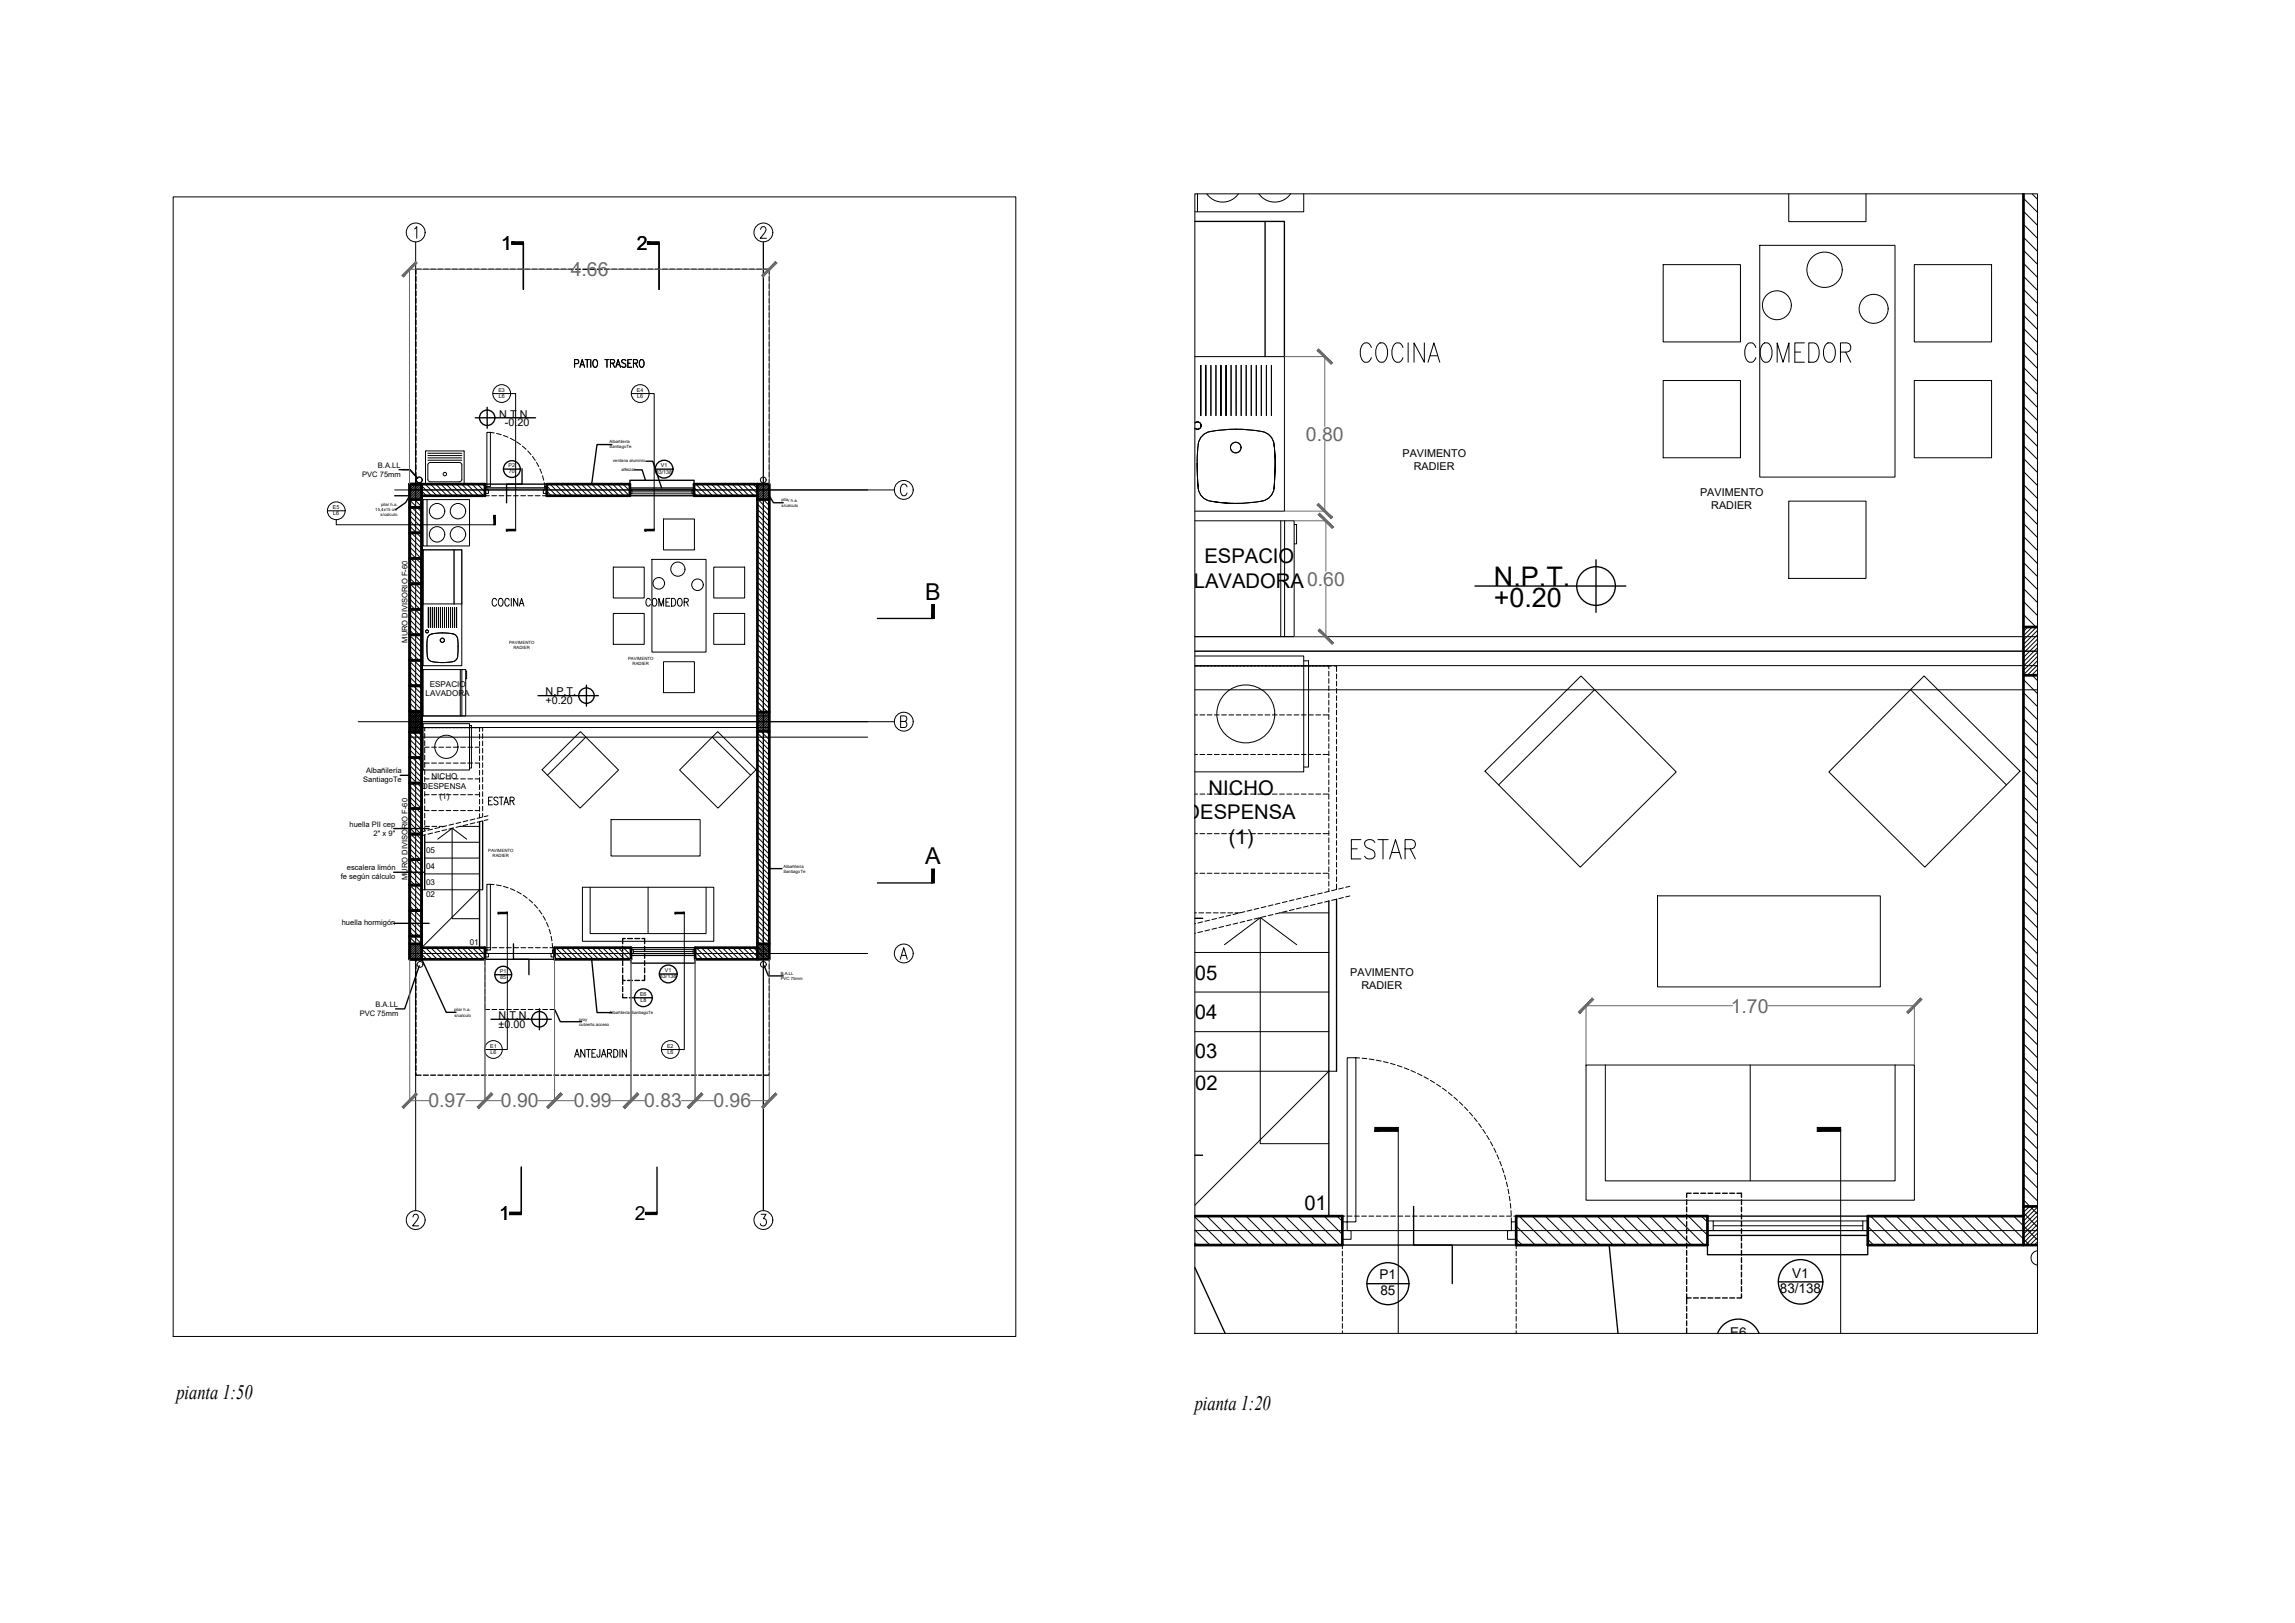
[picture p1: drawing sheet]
<svg xmlns="http://www.w3.org/2000/svg" width="594mm" height="420mm" viewBox="0 0 594 420" stroke-linecap="round" stroke-linejoin="round" font-family="sans-serif">
<defs><g id="words">
<g font-size="8.8">
<text x="351" y="94.9">COCINA</text>
<text x="450.5" y="94.9">COMEDOR</text>
<text x="348.5" y="223.7">ESTAR</text>
</g>
<g font-size="7">
<text x="386.7" y="151.6">N.P.T.</text>
<text x="386.6" y="157.2">+0.20</text>
</g>
<g font-size="6">
<text x="239.5" y="155.2">B</text>
<text x="239.5" y="223.7">A</text>
</g>
<g font-size="5.3">
<text x="45.7" y="362.2">pianta 1:50</text>
<text x="309.3" y="365">pianta 1:20</text>
</g>
<g font-size="5.2">
<text x="311.8" y="145.9">ESPACIO</text>
<text x="309" y="152.2">LAVADORA0.60</text>
<text x="312.9" y="205.7">NICHO</text>
<text x="306.9" y="212.1">DESPENSA</text>
<text x="318.1" y="218.4">(1)</text>
<text x="309.3" y="253.6">05</text>
<text x="309.3" y="263.9">04</text>
<text x="309.3" y="274">03</text>
<text x="309.4" y="282.1">02</text>
<text x="337.6" y="313.3">01</text>
</g>
<g font-size="5">
<text x="129.7" y="64.7">1</text>
<text x="164.9" y="64.7">2</text>
<text x="129.2" y="315.9">1</text>
<text x="164.3" y="315.9">2</text>
</g>
<g font-size="5" fill="#696969">
<text x="147.8" y="71.5">4.66</text>
<text x="338.1" y="114.1">0.80</text>
<text x="448" y="262.1">1.70</text>
<text x="110.9" y="286.7">0.97</text>
<text x="129.7" y="286.7">0.90</text>
<text x="148.5" y="286.7">0.99</text>
<text x="166.7" y="286.7">0.83</text>
<text x="184.7" y="286.7">0.96</text>
</g>
<text font-size="4.9" x="165.8" y="158">COMEDOR</text>
<g font-size="3.5">
<text x="357.1" y="331.2">P1</text>
<text x="357.3" y="335.1">85</text>
<text x="460.7" y="334.6">83/138</text>
<text x="463.9" y="330.7">V1</text>
<text x="447.8" y="346.1">E6</text>
</g>
<g font-size="2.8">
<text x="129.3" y="108.1">N.T.N.</text>
<text x="130.7" y="110.4">-0.20</text>
<text x="363" y="118.3">PAVIMENTO</text>
<text x="365.9" y="121.6">RADIER</text>
<text x="440.1" y="128.5">PAVIMENTO</text>
<text x="443" y="131.8">RADIER</text>
<text x="141.2" y="182.3">+0.20</text>
<text x="141.2" y="180">N.P.T.</text>
<text x="349.5" y="252.7">PAVIMENTO</text>
<text x="352.4" y="256.1">RADIER</text>
<text x="129.1" y="263.8">N.T.N.</text>
<text x="129" y="266.1">±0.00</text>
</g>
<g font-size="2.1">
<text x="111.2" y="177.8">ESPACIO</text>
<text x="110.2" y="180.3">LAVADORA</text>
<text x="111.7" y="201.7">NICHO</text>
<text x="109.3" y="204.2">DESPENSA</text>
<text x="113.8" y="206.8">(1)</text>
<text x="110.3" y="220.9">05</text>
<text x="110.3" y="225">04</text>
<text x="110.3" y="229">03</text>
<text x="110.3" y="232.3">02</text>
<text x="121.6" y="244.7">01</text>
</g>
<g font-size="2">
<text x="93.8" y="123.4">PVC 75mm</text>
<text x="97.8" y="121.1">B.A.LL</text>
<text x="105.5" y="166.4" transform="rotate(-90 105.5 166.4)">MURO DIVISORIO F-60</text>
<text x="94" y="202.4">SantiagoTe</text>
<text x="94.8" y="200">Albañilería</text>
<text x="90.5" y="214">huella PII cep</text>
<text x="96.7" y="216.4">2&quot; x 9&quot;</text>
<text x="88.2" y="227.5">fe según cálculo</text>
<text x="89.8" y="225.1">escalera limón</text>
<text x="105.5" y="227.8" transform="rotate(-90 105.5 227.8)">MURO DIVISORIO F-60</text>
<text x="88.5" y="239.5">huella hormigón</text>
<text x="93.1" y="263">PVC 75mm</text>
<text x="97.2" y="260.7">B.A.LL</text>
</g>
<g font-size="1.4">
<text x="129" y="101.4">E3</text>
<text x="164.9" y="101.4">E4</text>
<text x="129.1" y="103">L6</text>
<text x="164.9" y="103">L6</text>
<text x="131.7" y="121">P2</text>
<text x="131.7" y="122.6">70</text>
<text x="169.8" y="122.6">83/138</text>
<text x="171" y="121">V1</text>
<text x="86.2" y="131.8">E5</text>
<text x="86.3" y="133.4">L6</text>
<text x="129.4" y="251.9">P1</text>
<text x="172.1" y="251.7">V1</text>
<text x="129.5" y="253.5">85</text>
<text x="165.7" y="257.9">E6</text>
<text x="170.8" y="253.3">83/138</text>
<text x="165.8" y="259.4">L8</text>
<text x="126.9" y="271.3">E1</text>
<text x="126.9" y="272.8">L6</text>
<text x="172.7" y="271.3">E2</text>
<text x="172.7" y="272.8">L6</text>
</g>
<g font-size="1.1">
<text x="157.8" y="116">SantiagoTe</text>
<text x="157.8" y="114.7">Albañilería</text>
<text x="158.6" y="119.5">ventana aluminio</text>
<text x="160.8" y="121.8">alfeizar</text>
<text x="98.7" y="130.9">pilar h.a.</text>
<text x="202.3" y="129.8">pilar h.a.</text>
<text x="202.3" y="131.2">s/calculo</text>
<text x="97.1" y="132.2">15,4x15 cm</text>
<text x="98.5" y="133.6">s/calculo</text>
<text x="131.8" y="166.7">PAVIMENTO</text>
<text x="132.9" y="168.1">RADIER</text>
<text x="162.6" y="170.8">PAVIMENTO</text>
<text x="163.7" y="172.1">RADIER</text>
<text x="126.4" y="220.5">PAVIMENTO</text>
<text x="127.5" y="221.8">RADIER</text>
<text x="202.8" y="225.9">SantiagoTe</text>
<text x="202.8" y="224.6">Albañilería</text>
<text x="202.1" y="252.4">B.A.LL</text>
<text x="202.1" y="253.7">PVC 75mm</text>
<text x="117.6" y="261.8">pilar h.a.</text>
<text x="117.6" y="263.2">s/calculo</text>
<text x="157.8" y="262.4">Albañilería SantiagoTe</text>
<text x="149.9" y="264.2">proy</text>
<text x="149.9" y="265.6">cubierta acceso</text>
</g>
</g></defs>
<!-- layer: A-ANNO-SYMB -->
<g fill="none" stroke="#000" stroke-width=".26">
<path d="M107.6 62.6v250.8M197.6 62.5v250.8M102.2 126.8h129.3M309.3 168.6h218.1M309.3 172.3h218.1M309.3 178.6h218.1M309.3 164.8h218.1M92.7 186.8h138.8M106.1 188.3h93M106.1 190.8h118.5M106.1 185.3h93M106.1 246.8h118.5"/>
<path d="M309.3 318.6h218.1"/>
<circle cx="107.6" cy="60.2" r="2.44"/>
<circle cx="197.6" cy="60.2" r="2.44"/>
<circle cx="233.9" cy="126.8" r="2.44"/>
<circle cx="233.9" cy="186.8" r="2.44"/>
<circle cx="233.9" cy="246.8" r="2.44"/>
<circle cx="107.6" cy="315.8" r="2.44"/>
<circle cx="197.6" cy="315.8" r="2.44"/>
</g>
<!-- layer: A-WALL-FULL -->
<g fill="none" stroke="#000" stroke-width=".7">
<path d="M523.8 50.2v272.1h3.6M106.1 125.3h3v123h-3zM106.1 131.3h3M106.1 137.9h3M106.1 129.3h3M109.1 125.3h16.4v3h-16.4M141.5 125.3h21.6v3h-21.6zM196.1 125.3h3v123h-3zM196.1 125.3h-16.4v3h16.4M196.1 129.3h3M106.1 157.7h3M106.1 151.1h3"/>
<path d="M106.1 144.5h3M106.1 177.5h3M106.1 170.9h3M106.1 164.3h3M523.8 162.3h3.6M523.8 174.8h3.6M106.1 184.1h3M106.1 189.5h3M106.1 196.1h3M196.1 184.3h3M196.1 189.3h3M106.1 202.7h3"/>
<path d="M106.1 209.3h3M106.1 215.9h3M106.1 222.5h3M106.1 229.1h3M106.1 235.7h3M106.1 242.3h3M106.1 244.3h3M109.1 245.3h16.4v3h-16.4M143.5 245.3h19.8v3h-19.8zM196.1 245.3h-16.2v3h16.2M196.1 244.3h3M309.3 314.8h38.2v7.5h-38.2"/>
<path d="M392.5 314.8h49.5v7.5h-49.5zM523.8 314.8h-40.3v7.5h40.3M523.8 312.3h3.6"/>
</g>
<!-- layer: A-WALL-FULL-EXTR -->
<path d="M102.2 128.3h3.9" fill="none" stroke="#000" stroke-width=".35"/>
<!-- layer: A-FURN -->
<g fill="none" stroke="#000" stroke-width=".26">
<path d="M310 50.2v4.6M312.4 50.2a5 5 0 0 0 8.2 0M325.9 50.2a5 5 0 0 0 8.2 0M337.5 50.2v4.6h-28.2M463 50.2v7.2h20v-7.2M430.5 68.5h20v20h-20zM455.5 63.5h35v60h-35zM495.5 68.5h20v20h-20zM309.3 92.3h23.2v40h-23.2M310.8 94.6v13v-13M312.1 94.6v13v-13M313.5 94.6v13"/>
<path d="M314.8 94.6v13M316.1 94.6v13v-13M317.4 94.6v13v-13M318.7 94.6v13M320 94.6v13M321.3 94.6v13M322.6 94.6v13M323.9 94.6v13M325.2 94.6v13M326.5 94.6v13M327.8 94.6v13M329.1 94.6v13v-13"/>
<path d="M430.5 98.5h20v20h-20zM495.5 98.5h20v20h-20zM110.2 116.8h9.9v8.5h-9.9zM110.8 117.9h8.7M110.8 117.3h8.7M110.8 118.5h8.7M110.8 119.1h8.7M309.9 119.7l.3 6.8zM329.8 114.9l.3 4.8zM329.8 114.9a3.9 3.9 0 0 0-3.9-3.3 35.8 35.8 0 0 0-13.3 .3 4.2 4.2 0 0 0-2.6 4.4l-.1 3.4M330.1 119.7l-.3 6.8zM109.5 129.3h12v12h-12z"/>
<path d="M110.5 129.3v12M110.8 120.3v3.8M110.8 120.3l.1-.4 .5-.2 7.8 .1 .4 .5-.1 3.8-.1 .5-.4 .1M110.8 124.1l.1 .5 .5 .1M111.4 124.7h7.6M171.8 134.4h8v8h-8zM309.3 134.8h25.7v30h-25.7M310.2 126.5a3.8 3.8 0 0 0 3 3.2M313.2 129.7l2.7 .4 4.1 .2-4.1-.2zM329.8 126.5a3.9 3.9 0 0 1-3.9 3.3l-5.9 .5M331.5 134.8v30M332.5 134.8v30"/>
<path d="M335 135.8h.6v5h-.6M463 129.7h20v20h-20zM109.5 156.3h10v16h-10zM110.9 157.2v5.2v-5.2M111.4 157.2v5.2v-5.2M111.9 157.2v5.2M112.4 157.2v5.2M113 157.2v5.2v-5.2M113.5 157.2v5.2v-5.2M114 157.2v5.2M114.5 157.2v5.2M115.1 157.2v5.2"/>
<path d="M115.6 157.2v5.2M116.1 157.2v5.2M116.6 157.2v5.2M117.1 157.2l.1 5.2M117.7 157.2v5.2M118.2 157.2v5.2v-5.2M158.8 158.8h8v8h-8zM158.8 146.8h8v8h-8zM168.8 144.8h14v24h-14zM184.8 158.8h8v8h-8zM184.8 146.8h8v8h-8zM109.5 173.3h11.1v12h-11.1z"/>
<path d="M110.5 167.3a4.1 4.1 0 0 1 .7-2.9 10.3 10.3 0 0 1 6.7 0 4.8 4.8 0 0 1 .7 3.4l-.1 1.1a2.03 2.03 0 0 1-2.3 2.5l-1.1 .1a8.8 8.8 0 0 1-3.9-.5 3.1 3.1 0 0 1-.7-2.6v-1.1M119.2 173.3v12M119.6 173.3v12M120.6 173.7h.2v2h-.2M171.8 171.3h8v8h-8zM309.3 169.8h28.2v30h-28.2M337.5 171.1h1.2v27.5h-1.2M412.8 178.5l-24.9 24.7M494.5 178.5l24.9 24.7M498.1 175l24.8 24.6-24.7 24.9-24.8-24.7zM109.5 187.3h12v12h-12zM121.5 187.8h.5v11h-.5"/>
<path d="M140.3 199.3l9.9-9.9 9.9 9.9-9.9 9.9zM151.7 190.8l-10 9.9M184.4 190.8l9.9 9.9M185.8 189.4l9.9 9.9-9.8 9.9-10-9.9zM384.4 199.6l24.9-24.6 24.6 24.8-24.8 24.7zM150.8 229.7h34v14h-34zM152.8 229.7v12h30v-12M167.8 229.7v12M410.6 275.7h85v35h-85zM415.6 275.7v30h75v-30M453.1 275.7v30M527.4 323.8a1.87 1.87 0 0 0-1.7 1.8 1.87 1.87 0 0 0 1.7 1.9"/>
<circle cx="310" cy="110.2" r=".95"/>
<circle cx="319.9" cy="115.9" r="1.37"/>
<circle cx="108.5" cy="124.2" r=".75"/>
<circle cx="113.1" cy="138.3" r="2"/>
<circle cx="113.1" cy="132.3" r="2"/>
<circle cx="115.2" cy="122.7" r=".45"/>
<circle cx="118.5" cy="138.3" r="2"/>
<circle cx="118.5" cy="132.3" r="2"/>
<circle cx="197.6" cy="124.2" r=".75"/>
<circle cx="110.5" cy="163.5" r=".38"/>
<circle cx="114.5" cy="165.8" r=".55"/>
<circle cx="115.5" cy="193.3" r="3"/>
<circle cx="322.5" cy="184.8" r="7.5"/>
<circle cx="108.7" cy="249.7" r=".75"/>
<circle cx="197.6" cy="249.7" r=".75"/>
</g>
<!-- layer: A-FLOR-OVHD -->
<g fill="none" stroke="#000" stroke-width=".26">
<path d="M125.5 128.3h1.2M127.3 128.3h1.2M129.2 128.3h1.2M131 128.3h1.3M132.9 128.3h1.3M134.8 128.3h1.2M136.7 128.3h1.2M138.5 128.3h1.3M140.4 128.3h1.1M309.3 172.4h35.4M344 172.4v.8M344 173.8v1.2"/>
<path d="M344 175.7v1.2M344 177.5v1.3M344 179.4v1.3M345.3 172.4h.7v1.4M346 174.5v1.2M346 176.4v1.2M346 178.2v1.3M109.2 188.4h15.7v.9M109.9 197.5h1.2M109.9 193.4h1.2M109.9 188.4v.9M109.9 189.9v1.2"/>
<path d="M109.9 191.8v1.2M109.9 193.6v1.3M109.9 195.5v1.3M109.9 197.4v1.2M109.9 199.3v1.2M111.7 197.5h1.3M111.7 193.4h1.3M113.6 197.5h1.2M113.6 193.4h1.2M115.5 197.5h1.2M115.5 193.4h1.2M117.4 197.5h1.2"/>
<path d="M117.4 193.4h1.2M119.2 197.5h1.3M119.2 193.4h1.3M121.1 197.5h1.3M121.1 193.4h1.3M123 197.5h1.1v1.3M123 193.4h1.1M124.1 188.4v1M124.1 190v1.3M124.1 191.9v1.3M124.1 193.8v1.2M124.1 195.7v1.2"/>
<path d="M124.1 199.4v1.3M124.9 189.9v1.3M124.9 191.8v1.3M124.9 193.7v1.2M124.9 195.6v1.2M124.9 197.4v1.3M124.9 199.3v1.3M309.3 195.3h.7M309.3 185.1h.7M310.6 195.3h1.3M310.6 185.1h1.3M312.5 195.3h1.2"/>
<path d="M312.5 185.1h1.2M314.4 195.3h1.2M314.4 185.1h1.2M316.2 195.3h1.3M316.2 185.1h1.3M318.1 195.3h1.2M318.1 185.1h1.2M320 195.3h1.2M320 185.1h1.2M321.9 195.3h1.2M321.9 185.1h1.2M323.7 195.3h1.3"/>
<path d="M323.7 185.1h1.3M325.6 195.3h1.3M325.6 185.1h1.3M327.5 195.3h1.2M327.5 185.1h1.2M329.3 195.3h1.3M329.3 185.1h1.3M331.2 195.3h1.3M331.2 185.1h1.3M333.1 195.3h1.3M333.1 185.1h1.3M335 195.3h1.2"/>
<path d="M335 185.1h1.2M336.9 195.3h1.2M336.9 185.1h1.2M338.7 195.3h1.3M338.7 185.1h1.3M340.6 195.3h1.2M340.6 185.1h1.2M342.5 195.3h1.5M342.5 185.1h1.5M344 181.3v1.2M344 183.1v1.3M344 185v1.3"/>
<path d="M344 186.9v1.3M344 188.8v1.2M344 190.7v1.2M344 192.5v1.3M344 194.4v1.3M344 196.3v1.2M344 198.2v1.2M346 180.1v1.2M346 182v1.2M346 183.8v1.3M346 185.7v1.3M346 187.6v1.3"/>
<path d="M346 189.5v1.2M346 191.4v1.2M346 193.2v1.3M346 195.1v1.2M346 197v1.2M346 198.9v1.2M109.9 213.9h1.3M109.9 208.6v1.2h1.2M109.9 205.7h1.2M109.9 201.6h1.2M109.9 201.1v1.3M109.9 203v1.3"/>
<path d="M109.9 204.9v1.2M109.9 206.8v1.2M109.9 210.5v1.3M109.9 212.4v1.2M109.9 214.3v.8M110.1 216.1l-.9 .2M110.1 215.1l-.9 .2M111.7 209.8h1.3M111.7 205.7h1.3M111.7 201.6h1.3M111.8 213.9h1.3M112 215.6l-1.2 .3"/>
<path d="M112 214.6l-1.2 .3M113.6 209.8h1.2M113.6 205.7h1.2M113.6 201.6h1.2M113.7 213.9h1.2M113.8 215.2l-1.2 .3M113.8 214.2l-1.2 .3M115.5 209.8h1.2M115.5 205.7h1.2M115.5 201.6h1.2M115.6 214.8l-1.2 .3M115.6 213.8l-1.2 .3"/>
<path d="M117.4 209.8h1.2M117.4 205.7h1.2M117.4 201.6h1.2M117.4 214.3l-1.2 .3M117.4 213.3l-1.2 .3M119.2 209.8h1.3M119.2 205.7h1.3M119.2 201.6h1.3M119.3 213.9l-1.2 .3M119.3 212.9l-1.2 .3M121.1 213.4l-1.2 .3M121.1 212.4l-1.2 .3"/>
<path d="M121.1 209.8h1.3M121.1 205.7h1.3M121.1 201.6h1.3M122.9 213l-1.2 .3M122.9 212l-1.2 .3M123 209.8h1.1M123 205.7h1.1M123 201.6h1.1M124.1 201.3v1.2M124.1 203.2v1.2M124.1 205v1.3M124.1 206.9v1.3"/>
<path d="M124.1 208.8v1.2M124.1 210.7v1M124.7 212.6l-1.2 .3M124.7 211.6l-1.2 .3M124.9 201.2v1.3M124.9 203.1v1.2M124.9 204.9v1.3M124.9 206.8v1.3M124.9 208.7v1.2M124.9 210.6v.9M126.3 212.2l-1 .2M126.3 211.2l-1 .2"/>
<path d="M309.3 215.8h.7M309.3 205.6h.7M310.6 215.8h1.3M310.6 205.6h1.3M312.5 215.8h1.2M312.5 205.6h1.2M314.4 215.8h1.2M314.4 205.6h1.2M316.2 215.8h1.3M316.2 205.6h1.3M318.1 215.8h1.2M318.1 205.6h1.2"/>
<path d="M320 215.8h1.2M320 205.6h1.2M321.9 215.8h1.2M321.9 205.6h1.2M323.7 215.8h1.3M323.7 205.6h1.3M325.6 215.8h1.3M325.6 205.6h1.3M327.5 215.8h1.2M327.5 205.6h1.2M329.3 215.8h1.3M329.3 205.6h1.3"/>
<path d="M331.2 215.8h1.3M331.2 205.6h1.3M333.1 215.8h1.3M333.1 205.6h1.3M335 215.8h1.2M335 205.6h1.2M336.9 215.8h1.2M336.9 205.6h1.2M338.7 215.8h1.3M338.7 205.6h1.3M340.6 215.8h1.2M340.6 205.6h1.2"/>
<path d="M342.5 215.8h1.5M342.5 205.6h1.5M344 200v1.3M344 201.9v1.3M344 203.8v1.2M344 205.6v1.3M344 207.5v1.3M344 209.4v1.3M344 211.3v1.2M344 213.2v1.2M344 215v1.3M344 216.9v1.3"/>
<path d="M344 218.8v1.2M346 200.7v1.3M346 202.6v1.2M346 204.5v1.2M346 206.3v1.3M346 208.2v1.3M346 210.1v1.3M346 212v1.2M309.3 236.3h.4M309.3 226.1h.7M309.5 239.1h-.2M310.3 236.3h1.3"/>
<path d="M310.6 226.1h1.3M311.3 238.6l-1.2 .3M312.2 236.3h1.3M312.5 226.1h1.2M313.1 238.2l-1.2 .3M314.1 236.3h1.2M314.4 226.1h1.2M314.9 237.8l-1.2 .3M316 236.3h1.2M316.2 226.1h1.3M316.8 239.8l-1.3 .3M316.8 237.3l-1.3 .3"/>
<path d="M317.8 236.3h1.3M318.1 226.1h1.2M318.6 239.4l-1.2 .3M318.6 236.9l-1.2 .3M319.7 236.3h1.2M320 226.1h1.2M320.4 239l-1.2 .2M320.4 236.4l-1.2 .3M321.9 226.1h1.2M322.2 238.5l-1.2 .3M322.2 236l-1.2 .3M323.7 226.1h1.3"/>
<path d="M324 238.1l-1.2 .3M324 235.6l-1.2 .3M325.6 226.1h1.3M325.9 237.6l-1.2 .3M325.9 235.1l-1.2 .3M327.5 226.1h1.2M327.7 237.2l-1.2 .3M327.7 234.7l-1.2 .3M329.3 226.1h1.3M329.5 236.8l-1.2 .2M329.5 234.3l-1.2 .2M331.2 226.1h1.3"/>
<path d="M331.3 236.3l-1.2 .3M331.3 233.8l-1.2 .3M333.1 226.1h1.3M333.2 235.9l-1.3 .3M333.2 233.4l-1.3 .3M335 226.1h1.2M335 235.4l-1.2 .3M335 232.9l-1.2 .3M336.8 235l-1.2 .3M336.8 232.5l-1.2 .3M336.9 226.1h1.2M338.6 234.6l-1.2 .2"/>
<path d="M338.6 232.1l-1.2 .2M338.7 226.1h1.3M340.5 234.1l-1.3 .3M340.5 231.6l-1.3 .3M340.6 226.1h1.2M342.3 233.7l-1.2 .3M342.3 231.2l-1.2 .3M342.5 226.1h1.5M344 220.7v1.2M344 222.5v1.3M344 224.4v1.3M344 226.3v1.2"/>
<path d="M344 228.1v1.3M344 230v.8M344.1 233.2l-1.2 .3M344.1 230.7l-1.2 .3M345.9 232.8l-1.2 .3M345.9 230.3l-1.2 .3M346 227v1.2M346 228.8v1.5M347.7 232.4l-1.2 .2M347.7 229.9l-1.2 .2M349.4 231.9l-1.1 .3M349.4 229.5l-1.1 .2"/>
<path d="M125.5 259.8v1.5h1.2M125.5 245.3h1.2M125.5 248.3v1.5M125.5 250.5v1.2M125.5 252.3v1.3M125.5 254.2v1.3M125.5 256.1v1.2M125.5 258v1.2M127.4 245.3h1.2M129.2 245.3h1.3M131.1 245.3h1.3M133 245.3h1.2"/>
<path d="M134.8 245.3h1.3M136.7 245.3h1.3M138.6 245.3h1.3M140.5 245.3h1.2M142.4 245.3h1.1M143.5 259.8v1.5h-1.1M143.5 248.3v1.5M143.5 250.5v1.2M143.5 252.3v1.3M143.5 254.2v1.3M143.5 256.1v1.2M143.5 258v1.2"/>
<path d="M309.5 241.6h-.2M311.3 241.1l-1.2 .3M313.1 240.7l-1.2 .3M314.9 240.3l-1.2 .3M127.4 261.3h1.2M129.2 261.3h1.3M131.1 261.3h1.3M133 261.3h1.2M134.8 261.3h1.3M136.7 261.3h1.3M138.6 261.3h1.3M140.5 261.3h1.2"/>
<path d="M347.5 314.8h.6M348.7 314.8h1.3M350.6 314.8h1.3M352.5 314.8h1.2M354.4 314.8h1.2M356.2 314.8h1.3M358.1 314.8h1.3M360 314.8h1.2M361.9 314.8h1.2M363.7 314.8h1.3M365.6 314.8h1.3M367.5 314.8h1.2"/>
<path d="M369.4 314.8h1.2M371.2 314.8h1.3M373.1 314.8h1.3M375 314.8h1.2M376.9 314.8h1.2M378.7 314.8h1.3M380.6 314.8h1.3M382.5 314.8h1.2M384.4 314.8h1.2M386.2 314.8h1.3M388.1 314.8h1.3M390 314.8h1.2"/>
<path d="M391.9 314.8h.6M347.5 322.3v1M347.5 323.9v1.2M347.5 325.8v1.2M347.5 327.6v1.3M347.5 329.5v1.3M347.5 331.4v1.2M347.5 333.3v1.2M347.5 335.1v1.3M347.5 337v1.3M347.5 338.9v1.2M392.5 322.3v1"/>
<path d="M392.5 323.9v1.2M392.5 325.8v1.2M392.5 327.6v1.3M392.5 329.5v1.3M392.5 331.4v1.2M392.5 333.3v1.2M392.5 335.1v1.3M392.5 337v1.3M392.5 338.9v1.2M347.5 340.8v1.2M347.5 342.6v1.3M347.5 344.5v.7"/>
<path d="M392.5 340.8v1.2M392.5 342.6v1.3M392.5 344.5v.7"/>
</g>
<!-- layer: A-FLOR-LEVL -->
<g fill="none" stroke="#000" stroke-width=".35">
<path d="M309.3 57.3h23.2v35M327.5 57.3v35M107.6 69.7v1.3v-1.3h1.4M107.6 71.6v1.2M107.6 73.5v1.2M107.6 75.3v1.3M107.6 77.2v1.3M107.6 79.1v1.2M109.6 69.7h1.3M111.5 69.7h1.2M113.4 69.7h1.2M115.2 69.7h1.3"/>
<path d="M117.1 69.7h1.3M119 69.7h1.2M120.9 69.7h1.2M122.7 69.7h1.3M124.6 69.7h1.3M126.5 69.7h1.2M128.4 69.7h1.2M130.2 69.7h1.3M132.1 69.7h1.3M134 69.7h1.2M135.9 69.7h1.2M137.7 69.7h1.3"/>
<path d="M139.6 69.7h1.3M141.5 69.7h1.2M143.4 69.7h1.2M145.2 69.7h1.3M147.1 69.7h1.3M149 69.7h1.2M150.9 69.7h1.2M152.7 69.7h1.3M154.6 69.7h1.3M156.5 69.7h1.2M158.4 69.7h1.2M160.2 69.7h1.3"/>
<path d="M162.1 69.7h1.3M164 69.7h1.2M165.9 69.7h1.2M167.7 69.7h1.3M169.6 69.7h1.3M171.5 69.7h1.2M173.4 69.7h1.2M175.2 69.7h1.3M177.1 69.7h1.3M179 69.7h1.2M180.9 69.7h1.2M182.7 69.7h1.3"/>
<path d="M184.6 69.7h1.3M186.5 69.7h1.2M188.4 69.7h1.2M190.2 69.7h1.3M192.1 69.7h1.3M194 69.7h1.2M195.9 69.7h1.2M197.7 69.7h1.4v1.3M199.1 71.6v1.2M199.1 73.5v1.2M199.1 75.3v1.3M199.1 77.2v1.3"/>
<path d="M199.1 79.1v1.2M107.6 81v1.2M107.6 82.8v1.3M107.6 84.7v1.3M107.6 86.6v1.2M107.6 88.5v1.2M107.6 90.3v1.3M107.6 92.2v1.3M107.6 94.1v1.2M107.6 96v1.2M107.6 97.8v1.3M107.6 99.7v1.3"/>
<path d="M199.1 81v1.2M199.1 82.8v1.3M199.1 84.7v1.3M199.1 86.6v1.2M199.1 88.5v1.2M199.1 90.3v1.3M199.1 92.2v1.3M199.1 94.1v1.2M199.1 96v1.2M199.1 97.8v1.3M199.1 99.7v1.3M107.6 101.6v1.2"/>
<path d="M107.6 103.5v1.2M107.6 105.3v1.3M107.6 107.2v1.3M107.6 109.1v1.2M107.6 111v1.2M107.6 112.8v1.3M107.6 114.7v1.3M107.6 116.6v1.2M107.6 118.5v1.2M199.1 101.6v1.2M199.1 103.5v1.2M199.1 105.3v1.3"/>
<path d="M199.1 107.2v1.3M199.1 109.1v1.2M199.1 111v1.2M199.1 112.8v1.3M199.1 114.7v1.3M199.1 116.6v1.2M199.1 118.5v1.2M106 125.3v3M107.6 120.3v1.3M107.6 122.2v1.3M107.6 124.1v1.2M125.5 126.3h16"/>
<path d="M125.5 125.3h16M163.1 125.3v-1h16.6v1M163.1 128.3h16.6M163.1 126.3h16.6M199.1 120.3v1.3M199.1 122.2v1.3M199.1 124.1v1.2M109.5 156.3v-14h10v14M117.5 142.3v14M109.9 216.1v14.2M124.1 212.7v32.6M124.9 212.5v17.8"/>
<path d="M344 233.3v81.5M346 232.8v44.5M106 245.3v3M107.6 248.3v.7M107.6 249.6v1.2M107.6 251.5v1.2M107.6 253.3v1.3M107.6 255.2v1.3M107.6 257.1v1.2M107.6 259v1.2M125.5 248.3h18M163.3 248.3v1h16.6v-1"/>
<path d="M163.3 245.3h16.6M163.3 247.3h16.6M199.1 248.3v.7M199.1 249.6v1.2M199.1 251.5v1.2M199.1 253.3v1.3M199.1 255.2v1.3M199.1 257.1v1.2M199.1 259v1.2M107.6 278.3v-.6v.6h1.4M107.6 260.8v1.3M107.6 262.7v1.3"/>
<path d="M107.6 264.6v1.2M107.6 266.5v1.2M107.6 268.3v1.3M107.6 270.2v1.3M107.6 272.1v1.2M107.6 274v1.2M107.6 275.8v1.3M109.6 278.3h1.3M111.5 278.3h1.2M113.4 278.3h1.2M115.2 278.3h1.3M117.1 278.3h1.3"/>
<path d="M119 278.3h1.2M120.9 278.3h1.2M122.7 278.3h1.3M124.6 278.3h1.3M126.5 278.3h1.2M128.4 278.3h1.2M130.2 278.3h1.3M132.1 278.3h1.3M134 278.3h1.2M135.9 278.3h1.2M137.7 278.3h1.3M139.6 278.3h1.3"/>
<path d="M141.5 278.3h1.2M143.4 278.3h1.2M145.2 278.3h1.3M147.1 278.3h1.3M149 278.3h1.2M150.9 278.3h1.2M152.7 278.3h1.3M154.6 278.3h1.3M156.5 278.3h1.2M158.4 278.3h1.2M160.2 278.3h1.3M162.1 278.3h1.3"/>
<path d="M164 278.3h1.2M165.9 278.3h1.2M167.7 278.3h1.3M169.6 278.3h1.3M171.5 278.3h1.2M173.4 278.3h1.2M175.2 278.3h1.3M177.1 278.3h1.3M179 278.3h1.2M180.9 278.3h1.2M182.7 278.3h1.3M184.6 278.3h1.3"/>
<path d="M186.5 278.3h1.2M188.4 278.3h1.2M190.2 278.3h1.3M192.1 278.3h1.3M194 278.3h1.2M195.9 278.3h1.2M199.1 277.7v.6h-1.4M199.1 260.8v1.3M199.1 262.7v1.3M199.1 264.6v1.2M199.1 266.5v1.2M199.1 268.3v1.3"/>
<path d="M199.1 270.2v1.3M199.1 272.1v1.2M199.1 274v1.2M199.1 275.8v1.3M442 314.8h41.5M442 319.8h41.5M347.5 322.3h45M442 322.3v2.5h41.5v-2.5"/>
</g>
<!-- layer: A-ANNO-TEXT -->
<g fill="none" stroke="#000" stroke-width=".26">
<path d="M107.3 59.3l.6-.6v3M196.9 59.4l.1-.4 .4-.3h.4l.4 .3a1.08 1.08 0 0 1-.3 1.3l-1.1 1.4h1.6M148.7 94.1l.9-.1 .2-.2-.2-.6-.9-.1v2M150.1 95.1l.6-2 .6 2M150.3 94.4h.8M151.5 93.1h1M152 93.1v2M152.9 93.1v2M153.8 93.2l.1-.1a1.03 1.03 0 0 1 .8 1 1.03 1.03 0 0 1-.8 1 1.32 1.32 0 0 1-.1-1.9zM156.6 93.1h1M157.1 93.1v2M158 94l.9-.1 .2-.2-.2-.5-.9-.1v2"/>
<path d="M158.6 94l.5 1.1M159.4 95.1l.6-2 .6 2M159.6 94.4h.8M162 93.4a.53 .53 0 0 0-.7-.3 .53 .53 0 0 0-.3 .7l.8 .4 .2 .6a.62 .62 0 0 1-1.1 0M162.5 94h.6M163.5 93.1h-1v2h1M164 94l.9-.1 .1-.6-1-.2v2M164.5 94l.5 1.1M165.8 93.2l.2-.1a1.03 1.03 0 0 1 .7 1 1.03 1.03 0 0 1-.7 1 1.33 1.33 0 0 1-.2-1.9zM234.8 126.1a.8 .8 0 0 0-.8-.8 .8 .8 0 0 0-.8 .8 1.89 1.89 0 0 0 .6 2.2 .85 .85 0 0 0 1-.7M128.5 155.4a.59 .59 0 0 0-.7-.5 .59 .59 0 0 0-.4 .8v.5a.59 .59 0 0 0 .4 .7 .59 .59 0 0 0 .7-.5M129.3 155l.2-.1a1.09 1.09 0 0 1 .8 .8 1.09 1.09 0 0 1-.4 1.1l-.1 .1a1.08 1.08 0 0 1-.9-.8 1.08 1.08 0 0 1 .4-1.1z"/>
<path d="M131.8 155.4a.59 .59 0 0 0-.7-.5 .59 .59 0 0 0-.4 .8v.5a.59 .59 0 0 0 .4 .7 .59 .59 0 0 0 .7-.5M132.4 154.9v2M134 154.9v2l-1-2v2M134.4 156.9l.6-2 .6 2M134.6 156.2h.8M233.1 186.8h1.1a.73 .73 0 0 0 .6-.7 .73 .73 0 0 0-.6-.8h-1.1v3h1.1a.81 .81 0 0 0 .6-.7 .81 .81 0 0 0-.6-.8M126.5 207.3h.6M127.5 206.4h-1v2h1M128.9 206.6a.53 .53 0 0 0-.7-.2 .53 .53 0 0 0-.3 .6l.9 .5 .1 .6a.62 .62 0 0 1-1.1 0M129.2 206.4h1.1M129.7 206.4v2M130.4 208.4l.6-2 .7 2"/>
<path d="M130.7 207.7h.7M132 207.3l.9-.1 .2-.3-.2-.4-.9-.1v2M132.6 207.3l.5 1.1M233 248.3l.9-3 1 3M233.4 247.3h1.1M148.7 273.7l.6-2 .7 2M149 273h.7M151.4 271.7v2l-1.1-2v2M151.8 271.7h1.1M152.3 271.7v2M153.2 272.6h.6M154.2 271.7h-1v2h1"/>
<path d="M155.3 271.7l-.2 1.9h-.4l-.2-.6M155.7 273.7l.6-2 .6 2M155.9 273h.8M157.3 272.6l.9-.1 .1-.2-.1-.5-.9-.1v2M157.8 272.6l.5 1.1M158.9 271.7a1.07 1.07 0 0 1 1.1 .7 1.07 1.07 0 0 1-.4 1.2l-.7 .1zM160.5 271.7v2M162.1 271.7v2l-1-2v2M106.9 315.1l.1-.5 .4-.3h.4l.4 .3a1.08 1.08 0 0 1-.3 1.3l-1.1 1.5h1.6M197 314.3h1.3l-.7 1.2a.88 .88 0 0 1 .7 1.3 .88 .88 0 0 1-1.5 0"/>
</g>
<!-- layer: A-ANNO-NOTE -->
<g fill="none" stroke="#000" stroke-width=".35">
<path d="M135.5 62.9v12M170.6 62.9v12M123 108.2h15.6M126.1 105.4v5.5M130.3 121.4h4.4M135.1 121.3v4h-4v4.9M169.6 121.5h4.6M381.8 151.7h39.1M413.1 144.9v13.6M151.8 177.4v5.4M227.1 160.1h14.4M139.3 180.1h15.6"/>
<path d="M227.1 228.6h14.4M128.1 252.3h4.3M132.9 244.3v4h4v4M161.2 252.5v1.3h.6M161.2 245v1.2M161.2 246.8v1.3M161.2 248.7v1.3M161.2 250.6v1.2M161.8 243h-.6v1.3M162.5 253.8h1.2M162.5 243h1.2M164.2 258.3h4.6"/>
<path d="M164.3 253.8h1.3M164.3 243h1.3M166.2 243h.7v1.3M166.9 252.5v1.3h-.7M166.9 245v1.2M166.9 246.8v1.3M166.9 248.7v1.3M166.9 250.6v1.2M170.7 252.1h4.6M127.1 263.9h15.6M139.6 261.1v5.5M135 302.1v12"/>
<path d="M170.1 302.1v12M365.9 312.3v10h10v10M436.6 310.6v1.2M436.6 312.5v1.2M436.6 314.3v1.3M436.6 316.2v1.3M436.6 318.1v1.2M436.6 320v1.2M437.8 308.9h-1.2v1.1M438.4 308.9h1.2M440.3 308.9h1.2M442.1 308.9h1.3"/>
<path d="M444 308.9h1.3M445.9 308.9h1.2M447.8 308.9h1.2M449.6 308.9h1.2v1.1M450.8 310.6v1.2M450.8 312.5v1.2M450.8 314.3v1.3M450.8 316.2v1.3M450.8 318.1v1.2M450.8 320v1.2M353.8 332.3h10.9M436.6 335v1h1.2"/>
<path d="M436.6 321.8v1.3M436.6 323.7v1.3M436.6 325.6v1.2M436.6 327.5v1.2M436.6 329.3v1.3M436.6 331.2v1.3M436.6 333.1v1.2M438.4 336h1.2M440.3 336h1.2M442.1 336h1.3M444 336h1.3M445.9 336h1.2"/>
<path d="M447.8 336h1.2M450.8 335v1h-1.2M450.8 321.8v1.3M450.8 323.7v1.3M450.8 325.6v1.2M450.8 327.5v1.2M450.8 329.3v1.3M450.8 331.2v1.3M450.8 333.1v1.2M460.3 331.8h11.5M444.6 345.2a5.7 5.7 0 0 1 5.4-3.7 5.7 5.7 0 0 1 5.3 3.7"/>
<circle cx="126.1" cy="108.1" r="2"/>
<circle cx="132.5" cy="121.4" r="2.18"/>
<circle cx="171.9" cy="121.5" r="2.3"/>
<circle cx="413.1" cy="151.7" r="5"/>
<circle cx="151.8" cy="180.1" r="2"/>
<circle cx="130.3" cy="252.3" r="2.18"/>
<circle cx="166.5" cy="258.3" r="2.3"/>
<circle cx="173" cy="252.1" r="2.3"/>
<circle cx="139.6" cy="263.9" r="2"/>
<circle cx="359.3" cy="332.3" r="5.4"/>
<circle cx="466.1" cy="331.8" r="5.8"/>
</g>
<g fill="#000" stroke="#000" stroke-width=".26">
<path d="M132.5 62.6h3v.6zM132.5 62.6v.6h3z"/>
<path d="M132.5 62.6h3v.6zM132.5 62.6v.6h3z"/>
<path d="M167.6 62.6h3v.6zM167.6 62.6v.6h3z"/>
<path d="M167.6 62.6h3v.6zM167.6 62.6v.6h3z"/>
<path d="M241.9 156.5v3.6h-.7zM241.2 156.5v3.6l.7-3.6z"/>
<path d="M241.9 225v3.6h-.7zM241.2 225v3.6l.7-3.6z"/>
<path d="M131.9 314.4h3.1v-.6zM131.9 313.8h3.1l-3.1 .6z"/>
<path d="M131.9 314.4h3.1v-.6zM131.9 313.8h3.1l-3.1 .6z"/>
<path d="M167.1 314.4h3v-.6zM167.1 313.8h3l-3 .6z"/>
</g>
<!-- layer: 0 -->
<g fill="none" stroke="#000" stroke-width=".35">
<path d="M158.4 115.1h-3.9l-1.3 10.2M167.2 119.4h1.8l2.3 6.9M103.3 121.6h2.8l2 2.2-2-2.2h-2M106.1 128.3l-1.1 1.8-2.5 1.8M106.1 128.3h.1M164.3 121.6h1.9l.9 2.7M199.2 128.4h.1M199.2 128.4l1 1.7 2.6 .1M101.9 214.5h9.2M103.6 200.7h2.5M106.1 200.7h.1M101.9 239h9.2"/>
<path d="M101.9 225.8h7.7M199.3 224.9h3.1M309.3 237.7h2M108.5 250l-3.7 11.2h-2.4M109.2 248.3l6.3 13.8h2.6M153.2 248.3l1.3 13.8h3.9M161.2 257.3v1h1.1M161.2 253.8v1M161.2 255.4v1.3M162.9 258.3h1.1M197.8 250l1.1 2.6h3.9M143.6 261.3l1.4 3.2h5.6"/>
<path d="M309.3 299.1h2M309.3 328.1l7.8 17.1M416.5 322.3l2.3 22.9M436.6 336v1.6M436.6 338.2v1.2M436.6 340.1v1.2M436.6 341.9v1.3M436.6 343.8v1.3"/>
</g>
<!-- layer: A-WALL-PATT -->
<g fill="none" stroke="#000" stroke-width=".26">
<path d="M523.8 58.1l3.6 3.6M523.8 54.7l3.6 3.6M523.8 51.3l3.6 3.7M526 50.2l1.4 1.4M523.8 74.9l3.6 3.6M523.8 78.3l3.6 3.6M523.8 71.5l3.6 3.7M523.8 68.2l3.6 3.6M523.8 64.8l3.6 3.6M523.8 61.4l3.6 3.6M523.8 91.7l3.6 3.7M523.8 98.5l3.6 3.6"/>
<path d="M523.8 95.1l3.6 3.6M523.8 88.4l3.6 3.6M523.8 85l3.6 3.6M523.8 81.6l3.6 3.7M523.8 108.6l3.6 3.6M523.8 118.7l3.6 3.6M523.8 115.3l3.6 3.6M523.8 111.9l3.6 3.7M523.8 105.2l3.6 3.6M523.8 101.8l3.6 3.7M106.1 137.5l3 3.1M106.1 136.2l3 3.1"/>
<path d="M106.1 130.8l3 3.1M106.1 129.5l3 3M106.1 138.9l3 3.1M106.1 134.9l3 3M106.1 133.5l3 3.1M106.1 132.2l3 3M106.3 125.3l-.2 .2M106.7 125.3l-.6 .7M107.1 125.3l-1 1.1M107.3 129.3l1.8 1.9M107.6 125.3l-1.5 1.6M108 125.3l-1.9 2"/>
<path d="M108.5 125.3l-2.4 2.5M108.6 129.3l.5 .6M108.9 125.3l-2.8 2.9M109.1 125.6l-3 3.1M109.1 126l-3 3.1M109.1 126.5l-2.8 2.8M109.1 126.9l-2.4 2.4M109.1 127.4l-1.9 1.9M109.1 127.8l-1.5 1.5M109.1 128.3l-1 1M109.1 127.1l1.3 1.2M109.1 125.8l2.6 2.5"/>
<path d="M109.1 128.7l-.6 .6M109.1 129.2l-.1 .1M110.1 125.3l3 3M111.4 125.3l3 3M112.8 125.3l3 3M114.1 125.3l3 3M115.5 125.3l3 3M116.8 125.3l3 3M118.1 125.3l3 3M119.5 125.3l3 3M120.8 125.3l3 3M122.2 125.3l3 3"/>
<path d="M123.5 125.3l2 2M124.9 125.3l.6 .7M141.5 125.8l2.5 2.5M141.5 127.2l1.2 1.1M142.4 125.3l3 3M143.7 125.3l3 3M145.1 125.3l3 3M146.4 125.3l3 3M147.8 125.3l3 3M149.1 125.3l3 3M150.5 125.3l3 3M151.8 125.3l3 3"/>
<path d="M153.2 125.3l3 3M154.5 125.3l3 3M155.9 125.3l3 3M157.2 125.3l3 3M158.6 125.3l3 3M159.9 125.3l3 3M161.3 125.3l1.8 1.8M162.6 125.3l.5 .5M179.7 127.6l.7 .7M179.7 126.2l2.1 2.1M180.1 125.3l3 3M181.5 125.3l3 3"/>
<path d="M182.8 125.3l3 3M184.2 125.3l3 3M185.5 125.3l3 3M186.8 125.3l3.1 3M188.2 125.3l3 3M189.5 125.3l3 3M190.9 125.3l3 3M192.2 125.3l3 3M193.6 125.3l2.5 2.5M194.9 125.3l1.2 1.2 1.1-1.2M196.1 139.9l3 3.1M196.1 138.6l3 3.1"/>
<path d="M196.1 137.2l3 3.1M196.1 135.9l3 3.1M196.1 134.5l3 3.1M196.1 133.2l3 3.1M196.1 131.9l3 3M196.1 130.5l3 3.1M196.2 129.3l2.9 2.9M196.3 125.3l-.2 .2M196.7 125.3l-.6 .7M197.6 129.3v.1M197.6 129.4l1.5 1.5M197.6 125.3l-1.5 1.6"/>
<path d="M198 125.3l-1.9 2M198.5 125.3l-2.4 2.5M198.9 129.3l.2 .2M198.9 125.3l-2.8 2.9M199.1 125.6l-3 3.1M199.1 126l-3 3.1M199.1 126.5l-2.8 2.8M199.1 126.9l-2.4 2.4M199.1 127.4l-1.9 1.9M199.1 127.8l-1.5 1.5M199.1 128.3l-1 1M199.1 128.7l-.6 .6"/>
<path d="M199.1 129.2l-.1 .1M523.8 125.4l3.6 3.6M523.8 138.9l3.6 3.6M523.8 135.5l3.6 3.6M523.8 132.1l3.6 3.7M523.8 128.8l3.6 3.6M523.8 122l3.6 3.7M106.1 156.4l3 3.1M106.1 155.1l3 3M106.1 151l3 3.1M106.1 149.7l3 3.1M106.1 148.3l3 3.1"/>
<path d="M106.1 144.3l3 3.1M106.1 142.9l3 3.1M106.1 141.6l3 3.1M106.1 159.1l3 3.1M106.1 157.7l3 3.1M106.1 153.7l3 3.1M106.1 152.4l3 3M106.1 147l3 3.1M106.1 145.6l3 3.1M106.1 140.2l3 3.1M196.1 157.5l3 3M196.1 156.1l3 3.1"/>
<path d="M196.1 154.8l3 3M196.1 153.4l3 3.1M196.1 152.1l3 3M196.1 150.7l3 3.1M196.1 149.4l3 3M196.1 148l3 3.1M196.1 146.7l3 3M196.1 145.3l3 3.1M196.1 158.8l3 3.1M196.1 144l3 3.1M196.1 142.6l3 3.1M196.1 141.3l3 3.1"/>
<path d="M523.8 159.1l3.2 3.2M523.8 142.2l3.6 3.7M523.8 155.7l3.6 3.6M523.8 152.4l3.6 3.6M523.8 149l3.6 3.6M523.8 145.6l3.6 3.6M106.1 176.6l3 3.1M106.1 175.3l3 3M106.1 169.9l3 3.1M106.1 168.5l3 3.1M106.1 163.1l3 3.1M106.1 161.8l3 3.1"/>
<path d="M106.1 179.3l3 3.1M106.1 178l3 3M106.1 173.9l3 3.1M106.1 172.6l3 3.1M106.1 171.2l3 3.1M106.1 167.2l3 3.1M106.1 165.8l3 3.1M106.1 164.5l3 3.1M106.1 160.4l3 3.1M196.1 179l3 3.1M196.1 177.7l3 3M196.1 176.3l3 3.1"/>
<path d="M196.1 175l3 3M196.1 173.6l3 3.1M196.1 172.3l3 3M196.1 170.9l3 3.1M196.1 169.6l3 3M196.1 168.2l3 3.1M196.1 166.9l3 3.1M196.1 165.5l3 3.1M196.1 164.2l3 3.1M196.1 162.8l3 3.1M196.1 161.5l3 3.1M196.1 160.1l3 3.1"/>
<path d="M523.8 175.9l3.6 3.6M523.8 179.3l3.6 3.6M523.8 162.3v.1M524.9 162.3l-1.1 1.2M526.1 174.8l1.3 1.4M526.1 162.3l-2.3 2.3M527.2 162.3l-3.4 3.4M527.4 163.2l-3.6 3.6M527.4 164.3l-3.6 3.7M527.4 165.5l-3.6 3.6M527.4 166.6l-3.6 3.6M527.4 167.7l-3.6 3.6"/>
<path d="M527.4 168.8l-3.6 3.6M527.4 170l-3.6 3.6M527.4 171.1l-3.6 3.6M527.4 172.2l-2.6 2.6M527.4 173.3l-1.5 1.5M527.4 174.4l-.4 .4M106.1 195.5l3 3M106.1 194.1l3 3.1M106.1 199.5l3 3.1M106.1 198.2l3 3M106.1 196.8l3 3.1M106.1 192.8l3 3.1"/>
<path d="M106.1 191.4l3 3.1M106.1 190.1l3 3.1M106.1 183.3l.7 .8M106.1 182l2.1 2.1M106.1 180.7l3 3M106.3 184.1l-.2 .2M106.7 184.1l-.6 .7M106.9 189.5l2.2 2.3M107.2 184.1l-1.1 1.1M107.6 184.1l-1.5 1.6M108.1 184.1l-2 2M108.2 189.5l.9 1"/>
<path d="M108.5 184.1l-2.4 2.5M109 184.1l-2.9 2.9M109.1 184.4l-3 3.1M109.1 184.9l-3 3M109.1 185.3l-3 3.1M109.1 185.8l-3 3M109.1 186.2l-3 3.1M109.1 186.7l-2.8 2.8M109.1 187.1l-2.4 2.4M109.1 187.6l-1.9 1.9M109.1 188l-1.5 1.5M109.1 188.5l-1 1"/>
<path d="M109.1 188.9l-.6 .6M109.1 189.3l-.1 .2M196.1 195.2l3 3M196.1 193.8l3 3.1M196.1 192.5l3 3.1M196.1 191.1l3 3.1M196.1 189.8l3 3.1M196.1 183l1.3 1.3M196.1 181.7l2.6 2.6M196.1 199.2l3 3.1M196.1 197.9l3 3M196.1 196.5l3 3.1"/>
<path d="M196.1 180.3l3 3.1M196.1 184.3h.1M196.5 184.3l-.4 .5M197 189.3l2.1 2.2M197 184.3l-.9 .9M197.4 184.3l-1.3 1.4M197.9 184.3l-1.8 1.8M198.3 189.3l.8 .9M198.3 184.3l-2.2 2.3M198.8 184.3l-2.7 2.7M199.1 184.4l-3 3.1M199.1 184.9l-3 3"/>
<path d="M199.1 185.3l-3 3.1M199.1 185.8l-3 3M199.1 186.2l-3 3.1M199.1 186.7l-2.6 2.6M199.1 187.1l-2.2 2.2M199.1 187.6l-1.7 1.7M199.1 188l-1.3 1.3M199.1 188.5l-.8 .8M199.1 188.9l-.4 .4M523.8 199.5l3.6 3.6M523.8 196.1l3.6 3.7M523.8 192.8l3.6 3.6"/>
<path d="M523.8 189.4l3.6 3.6M523.8 186l3.6 3.7M523.8 182.7l3.6 3.6M106.1 219.7l3 3.1M106.1 215.7l3 3.1M106.1 214.3l3 3.1M106.1 213l3 3.1M106.1 208.9l3 3.1M106.1 207.6l3 3.1M106.1 202.2l3 3.1M106.1 200.9l3 3M106.1 210.3l3 3.1"/>
<path d="M106.1 218.4l3 3M106.1 217l3 3.1M106.1 211.6l3 3.1M106.1 206.3l3 3M106.1 204.9l3 3.1M106.1 203.6l3 3M196.1 219.4l3 3.1M196.1 218.1l3 3M196.1 216.7l3 3.1M196.1 215.4l3 3.1M196.1 214l3 3.1M196.1 212.7l3 3.1"/>
<path d="M196.1 211.3l3 3.1M196.1 210l3 3.1M196.1 208.6l3 3.1M196.1 207.3l3 3.1M196.1 205.9l3 3.1M196.1 204.6l3 3.1M196.1 203.2l3 3.1M196.1 201.9l3 3.1M196.1 200.5l3 3.1M523.8 219.7l3.6 3.6M523.8 216.3l3.6 3.7M523.8 213l3.6 3.6"/>
<path d="M523.8 209.6l3.6 3.6M523.8 206.2l3.6 3.7M523.8 202.9l3.6 3.6M106.1 239.9l3 3.1M106.1 234.5l3 3.1M106.1 233.2l3 3.1M106.1 227.8l3 3.1M106.1 226.5l3 3M106.1 222.4l3 3.1M106.1 221.1l3 3M106.1 238.6l3 3.1M106.1 237.2l3 3.1"/>
<path d="M106.1 235.9l3 3.1M106.1 231.8l3 3.1M106.1 230.5l3 3.1M106.1 229.1l3 3.1M106.1 225.1l3 3.1M106.1 223.8l3 3M196.1 239.6l3 3.1M196.1 238.3l3 3M196.1 236.9l3 3.1M196.1 235.6l3 3.1M196.1 234.2l3 3.1M196.1 232.9l3 3.1"/>
<path d="M196.1 231.5l3 3.1M196.1 230.2l3 3.1M196.1 228.8l3 3.1M196.1 227.5l3 3.1M196.1 226.1l3 3.1M196.1 224.8l3 3.1M196.1 223.4l3 3.1M196.1 222.1l3 3.1M196.1 220.8l3 3M523.8 239.9l3.6 3.6M523.8 236.5l3.6 3.7M523.8 233.2l3.6 3.6"/>
<path d="M523.8 229.8l3.6 3.6M523.8 226.4l3.6 3.7M523.8 223.1l3.6 3.6M106.1 241.3l3 3M106.1 244l.3 .3M106.1 242.6l1.7 1.7M106.2 244.3l-.1 .2M106.7 244.3l-.6 .7M107.1 244.3l-1 1.1M107.6 244.3l-1.5 1.6M108 244.3l-1.9 2M108.5 244.3l-2.4 2.5"/>
<path d="M108.9 244.3l-2.8 2.9M109.1 245.6l2.7 2.7M109.1 244.6l-3 3.1M109.1 245l-3 3.1M109.1 247l1.4 1.3M109.1 245.5l-2.8 2.8M109.1 245.9l-2.4 2.4M109.1 246.4l-1.9 1.9M109.1 246.8l-1.5 1.5M109.1 247.3l-1 1M109.1 247.7l-.6 .6M109.1 248.2l-.1 .1"/>
<path d="M110.2 245.3l3 3M111.5 245.3l3 3M112.9 245.3l3 3M114.2 245.3l3 3M115.6 245.3l3 3M116.9 245.3l3 3M118.3 245.3l3 3M119.6 245.3l3 3M121 245.3l3 3M122.3 245.3l3 3M123.7 245.3l1.8 1.9M125 245.3l.5 .6"/>
<path d="M143.5 246.4l2 1.9M143.5 247.7l.7 .6M143.9 245.3l3 3M145.2 245.3l3 3M146.6 245.3l2.9 3M147.9 245.3l3 3M149.2 245.3l3 3M150.6 245.3l3 3M151.9 245.3l3 3M153.3 245.3l3 3M154.6 245.3l3 3M156 245.3l3 3"/>
<path d="M157.3 245.3l3 3M158.7 245.3l3 3M160 245.3l3 3M161.4 245.3l1.9 2M162.7 245.3l.6 .7M179.9 246.4l2 1.9M179.9 247.7l.6 .6M180.2 245.3l3 3M181.6 245.3l3 3M182.9 245.3l3 3M184.3 245.3l3 3M185.6 245.3l3 3"/>
<path d="M187 245.3l3 3M188.3 245.3l3 3M189.7 245.3l3 3M191 245.3l3 3M192.3 245.3l3.1 3M193.7 245.3l3 3M195 245.3l3 3M196.1 245l3 3.1M196.1 243.7l3 3M196.1 242.3l3 3.1M196.1 241l3 3M196.2 244.3l-.1 .2"/>
<path d="M196.7 244.3l-.6 .7M197.1 244.3l-1 1.1M197.6 244.3l-1.5 1.6M198 244.3l-1.9 2M198.5 244.3l-2.4 2.5M198.9 244.3l-2.8 2.9M199.1 244.6l-3 3.1M199.1 245l-3 3.1M199.1 245.5l-2.8 2.8M199.1 245.9l-2.4 2.4M199.1 246.4l-1.9 1.9M199.1 246.8l-1.5 1.5"/>
<path d="M199.1 247.3l-1 1M199.1 247.7l-.6 .6M199.1 248.2l-.1 .1M523.8 256.7l3.6 3.7M523.8 253.4l3.6 3.6M523.8 250l3.6 3.6M523.8 246.6l3.6 3.7M523.8 243.3l3.6 3.6M523.8 276.9l3.6 3.7M523.8 273.6l3.6 3.6M523.8 270.2l3.6 3.6M523.8 266.9l3.6 3.6"/>
<path d="M523.8 263.5l3.6 3.6M523.8 260.1l3.6 3.6M523.8 297.2l3.6 3.6M523.8 293.8l3.6 3.6M523.8 290.4l3.6 3.7M523.8 287.1l3.6 3.6M523.8 283.7l3.6 3.6M523.8 280.3l3.6 3.6M309.3 318.4l3.9 3.9M309.3 315l7.3 7.3M312.4 314.8l7.6 7.5M315.8 314.8l7.5 7.5"/>
<path d="M319.2 314.8l7.5 7.5M322.6 314.8l7.4 7.5M325.9 314.8l7.5 7.5M329.3 314.8l7.5 7.5M332.7 314.8l7.5 7.5M336 314.8l7.5 7.5M339.4 314.8l7.5 7.5M342.8 314.8l4.7 4.7M346.1 314.8l1.4 1.4M392.5 317.4l4.9 4.9M393.3 314.8l7.5 7.5M396.6 314.8l7.5 7.5"/>
<path d="M400 314.8l7.5 7.5M403.4 314.8l7.5 7.5M406.7 314.8l7.5 7.5M410.1 314.8l7.5 7.5M413.5 314.8l7.5 7.5M416.8 314.8l7.5 7.5M420.2 314.8l7.5 7.5M423.6 314.8l7.5 7.5M426.9 314.8l7.6 7.5M430.3 314.8l7.5 7.5M433.7 314.8l7.5 7.5M437.1 314.8l4.9 4.9"/>
<path d="M440.4 314.8l1.6 1.6M483.5 317.5l4.8 4.8M484.2 314.8l7.5 7.5M487.6 314.8l7.5 7.5M490.9 314.8l7.5 7.5M494.3 314.8l7.5 7.5M497.7 314.8l7.5 7.5M501 314.8l7.5 7.5M504.4 314.8l7.5 7.5M507.8 314.8l7.5 7.5M511.1 314.8l7.5 7.5M514.5 314.8l7.5 7.5"/>
<path d="M517.9 314.8l7.5 7.5M521.2 314.8l6.2 6.2M523.8 314l3.6 3.6M523.8 310.6l3.6 3.7M523.8 307.3l3.6 3.6M523.8 303.9l3.6 3.6M523.8 300.5l3.6 3.6M524.2 312.3l-.4 .5M525.4 312.3l-1.6 1.6M526.5 312.3l-2.7 2.7M527.4 312.5l-3.6 3.6M527.4 313.6l-3.6 3.7"/>
<path d="M527.4 314.8l-3.6 3.6M527.4 315.9l-3.6 3.6M527.4 317l-3.6 3.6M527.4 318.1l-3.6 3.6M527.4 319.2l-3.1 3.1M309.3 321.8l.5 .5M392.5 320.8l1.5 1.5M483.5 320.8l1.5 1.5M527.4 320.4l-1.9 1.9M527.4 321.5l-.8 .8"/>
</g>
<!-- layer: A-GLAZ-FULL -->
<g fill="none" stroke="#000" stroke-width=".26">
<path d="M163.1 126.8h.5v1h-.5M163.6 127.3h15.6M163.6 127.8h15.6M163.6 126.8h15.6M179.7 126.8h-.5v1h.5M163.3 245.8h.6v1h-.6M163.9 245.8h15.5M163.9 246.8h15.5M164 246.3h15.4M179.9 245.8h-.5v1h.5M442 316.1h1.5v2.5h-1.5M443.5 316.1h38.7"/>
<path d="M443.5 318.6h38.7M443.5 317.3h38.7M483.5 316.1h-1.3v2.5h1.3"/>
</g>
<!-- layer: A-DOOR-FULL -->
<g fill="none" stroke="#000" stroke-width=".26">
<path d="M126 111.9h.9v14h-.9zM126.9 111.9l1 .2M128.5 112.2l1.2 .3M130.3 112.7l1.2 .5M132.1 113.5l1.1 .5M133.7 114.4l1 .7M135.2 115.5l1 .8M136.6 116.7l.8 1M137.8 118.2l.8 1M138.9 119.7l.6 1.1M125.5 125.9h.5v.9h.4v.9h-.9zM139.7 121.4l.5 1.1"/>
<path d="M140.4 123.1l.3 1.2M140.9 124.9l.1 1M141 125.9h.5v1.8h-.9v-.9h.4zM126 228.9h.9v17h-.9zM126.9 228.9l1 .1M128.5 229.1l1.2 .2M130.3 229.5l1.2 .3M132.1 230.1l1.2 .4M133.8 230.8l1.1 .6M135.5 231.8l1 .7M136.9 232.9l1 .8M138.3 234.2l.8 .9"/>
<path d="M139.5 235.6l.8 1M140.6 237.2l.6 1M141.5 238.8l.5 1.2M125.5 245.9h.5v.9h.4v.9h-.9zM142.2 240.6l.3 1.1M142.6 242.4l.3 1.2M142.9 244.2l.1 1.3M143 245.9h.5v1.8h-.9v-.9h.4zM348.7 273.8h2.3v42.5h-2.3zM351 273.8l.9 .1M352.6 273.9l1.2 .2M354.4 274.2l1.3 .1"/>
<path d="M356.3 274.5l1.2 .2M358.1 274.8l1.2 .3M359.9 275.3l1.2 .3M361.7 275.8l1.2 .4M363.5 276.4l1.2 .5M365.2 277.1l1.2 .5M367 277.9l1.1 .6M368.6 278.7l1.1 .7M370.3 279.7l1 .6M371.9 280.7l1 .7M373.4 281.7l1 .8M374.9 282.8l1 .8"/>
<path d="M376.4 284l.9 .9M377.8 285.3l.9 .8M379.1 286.6l.9 .9M380.4 288l.8 .9M381.6 289.4l.8 1M382.8 290.9l.7 1M383.8 292.4l.7 1M384.9 294l.6 1M385.8 295.6l.6 1.1M386.7 297.2l.5 1.2M387.5 298.9l.5 1.2M347.5 316.3h1.2v2.3h1v2.2h-2.2z"/>
<path d="M388.2 300.7l.5 1.1M388.9 302.4l.4 1.2M389.5 304.2l.3 1.2M389.9 306l.3 1.2M390.4 307.8l.2 1.3M390.7 309.7l.2 1.2M391 311.5l.1 1.3M391.1 313.4l.1 1.2M391.2 315.3v1M391.2 316.3h1.3v4.5h-2.3v-2.2h1z"/>
</g>
<!-- layer: 0 -->
<path d="M132.2 101.9h1.3v35.3M168 101.9h1.3v35.3M87 134.5v1.4h41M131.3 236.4v35.3h-1.3M177.1 236.4v35.3h-1.3M361.9 292.4v52.8M476.5 292.4v52.8" fill="none" stroke="#000" stroke-width=".26"/>
<!-- layer: A-ANNO-KEYN -->
<g fill="none" stroke="#000" stroke-width=".26">
<path d="M127.6 101.9h4.6M163.4 101.9h4.6M84.7 132.2h4.6M125.4 271.7h4.6M171.2 271.7h4.6"/>
<circle cx="129.9" cy="101.9" r="2.3"/>
<circle cx="165.7" cy="101.9" r="2.3"/>
<circle cx="87" cy="132.2" r="2.3"/>
<circle cx="127.7" cy="271.7" r="2.3"/>
<circle cx="173.5" cy="271.7" r="2.3"/>
</g>
<g fill="#000" stroke="#000" stroke-width=".26">
<path d="M127.8 133.4v2.5h.4zM127.8 133.4h.4v2.5z"/>
<path d="M131 137.4h2.5v-.4zM131 137h2.5l-2.5 .4z"/>
<path d="M166.9 137.4h2.4v-.4zM166.9 137h2.4l-2.4 .4z"/>
<path d="M128.9 236.6h2.4v-.4zM128.9 236.2h2.4l-2.4 .4z"/>
<path d="M174.7 236.6h2.4v-.4zM174.7 236.2h2.4l-2.4 .4z"/>
<path d="M355.9 292.9h6v-1zM355.9 291.9h6l-6 1z"/>
<path d="M470.4 292.9h6.1v-1zM470.4 291.9h6.1l-6.1 1z"/>
</g>
<!-- layer: A-FLOR-STRS -->
<g fill="none" stroke="#000" stroke-width=".26">
<path d="M109.9 218h14.2M113.3 217.2l3.8-2.8 3.7 2.8M117 214.4v23.4h7.1M119.1 213.9h5M109.1 230.3h15.8M109.9 226.2h14.2M109.9 222.1h14.2M124.1 230.3l-15 15M326.2 237.5v58.6h17.8M331.3 236.3h12.7M309.3 256.8h34.7M309.3 246.6h34.7"/>
<path d="M317 244.6l9.3-7.1 9.4 7.1M309.3 277.3h36.7M309.3 267.1h34.7M344 277.3l-34.7 34.7"/>
</g>
<!-- layer: arredo 0.1 -->
<path d="M44.8 51h218.1v295h-218.1zM309.3 50.2h218.1v295h-218.1zM158.2 212.2h23v9.4h-23zM429.1 231.9h57.6v23.6h-57.6z" fill="none" stroke="#000" stroke-width=".26"/>
<!-- layer: arredo 0.18 -->
<g fill="none" stroke="#000" stroke-width=".26">
<circle cx="460" cy="79" r="3.7"/>
<circle cx="472.3" cy="69.8" r="4.6"/>
<circle cx="485" cy="80" r="3.8"/>
<circle cx="170.5" cy="151" r="1.5"/>
<circle cx="175.5" cy="147.3" r="1.84"/>
<circle cx="180.6" cy="151.4" r="1.5"/>
</g>
<!-- layer: arredo 0.1 -->
<g fill="none" stroke="#696969" stroke-width=".26">
<path d="M106 69.5v55.8M106 69.7h41.7M157.4 69.7h41.7M199.1 69.5v55.8M332.5 92.3h10.6M342.9 92.3v18.1M342.9 114.2v18.1M332.5 132.3h10.6M335.1 134.8h8.3M343.2 134.8v13.1M343.2 151.7v13.1M335.1 164.8h8.3"/>
<path d="M106.1 248.4v36.7M125.5 248.4v36.7M143.5 247.8v37.3M163.3 248.4v36.7M179.9 248.4v36.7M199.1 248.4v36.7M410.6 260.2v15.4M410.6 260.4h37.9M457.6 260.4h38M495.6 260.2v15.4M106.1 284.9h4.9M120.6 284.9h9.2"/>
<path d="M139.3 284.9h9.4M158.2 284.9h8.7M176.4 284.9h8.4M194.3 284.9h4.8"/>
</g>
<!-- layer: 0 -->
<g fill="#696969" stroke="#696969" stroke-width=".26">
<path d="M107.6 67.7l-3.2 4 3.6-3.6zM104 71.3l3.6-3.6-3.2 4z"/>
<path d="M197.1 71.3l.4 .4 3.2-4zM200.7 67.7l.4 .4-3.6 3.6z"/>
<path d="M107.7 282.9l-3.3 4 3.6-3.6zM107.7 282.9l-3.3 4-.3-.4z"/>
<path d="M127.1 282.9l-3.6 3.6 .4 .4zM127.1 282.9l.4 .4-3.6 3.6z"/>
<path d="M127.1 282.9l-3.2 4 3.6-3.6zM127.1 282.9l-3.2 4-.4-.4z"/>
<path d="M141.5 286.5l.4 .4 3.2-4zM145.1 282.9l.4 .4-3.6 3.6z"/>
<path d="M145.1 282.9l-3.2 4 3.6-3.6zM145.1 282.9l-3.2 4-.4-.4z"/>
<path d="M161.3 286.5l.4 .4 3.2-4zM164.9 282.9l.4 .4-3.6 3.6z"/>
<path d="M164.9 282.9l-3.2 4 3.6-3.6zM161.3 286.5l3.6-3.6-3.2 4z"/>
<path d="M177.9 286.5l.4 .4 3.2-4zM181.5 282.9l.4 .4-3.6 3.6z"/>
<path d="M181.5 282.9l-3.2 4 3.6-3.6zM181.5 282.9l-3.2 4-.4-.4z"/>
<path d="M200.7 282.9l-3.6 3.6 .4 .4zM200.7 282.9l.4 .4-3.6 3.6z"/>
<path d="M412.2 258.4l-3.3 4 3.6-3.6zM408.6 262l3.6-3.6-3.3 4z"/>
<path d="M493.6 262l.3 .4 3.3-4zM497.2 258.4l.3 .4-3.6 3.6z"/>
<path d="M340.9 90.7l3.6 3.6 .4-.4zM340.9 90.7l.4-.4 3.6 3.6z"/>
<path d="M341.3 130.3l-.4 .4 4 3.2zM340.9 130.7l4 3.2-.4 .4z"/>
<path d="M341.2 133.2l3.6 3.6 .4-.4zM341.2 133.2l.4-.4 3.6 3.6z"/>
<path d="M341.6 162.8l-.4 .4 4 3.2zM341.2 163.2l4 3.2-.4 .4z"/>
</g>
<use href="#words"/>
</svg>
